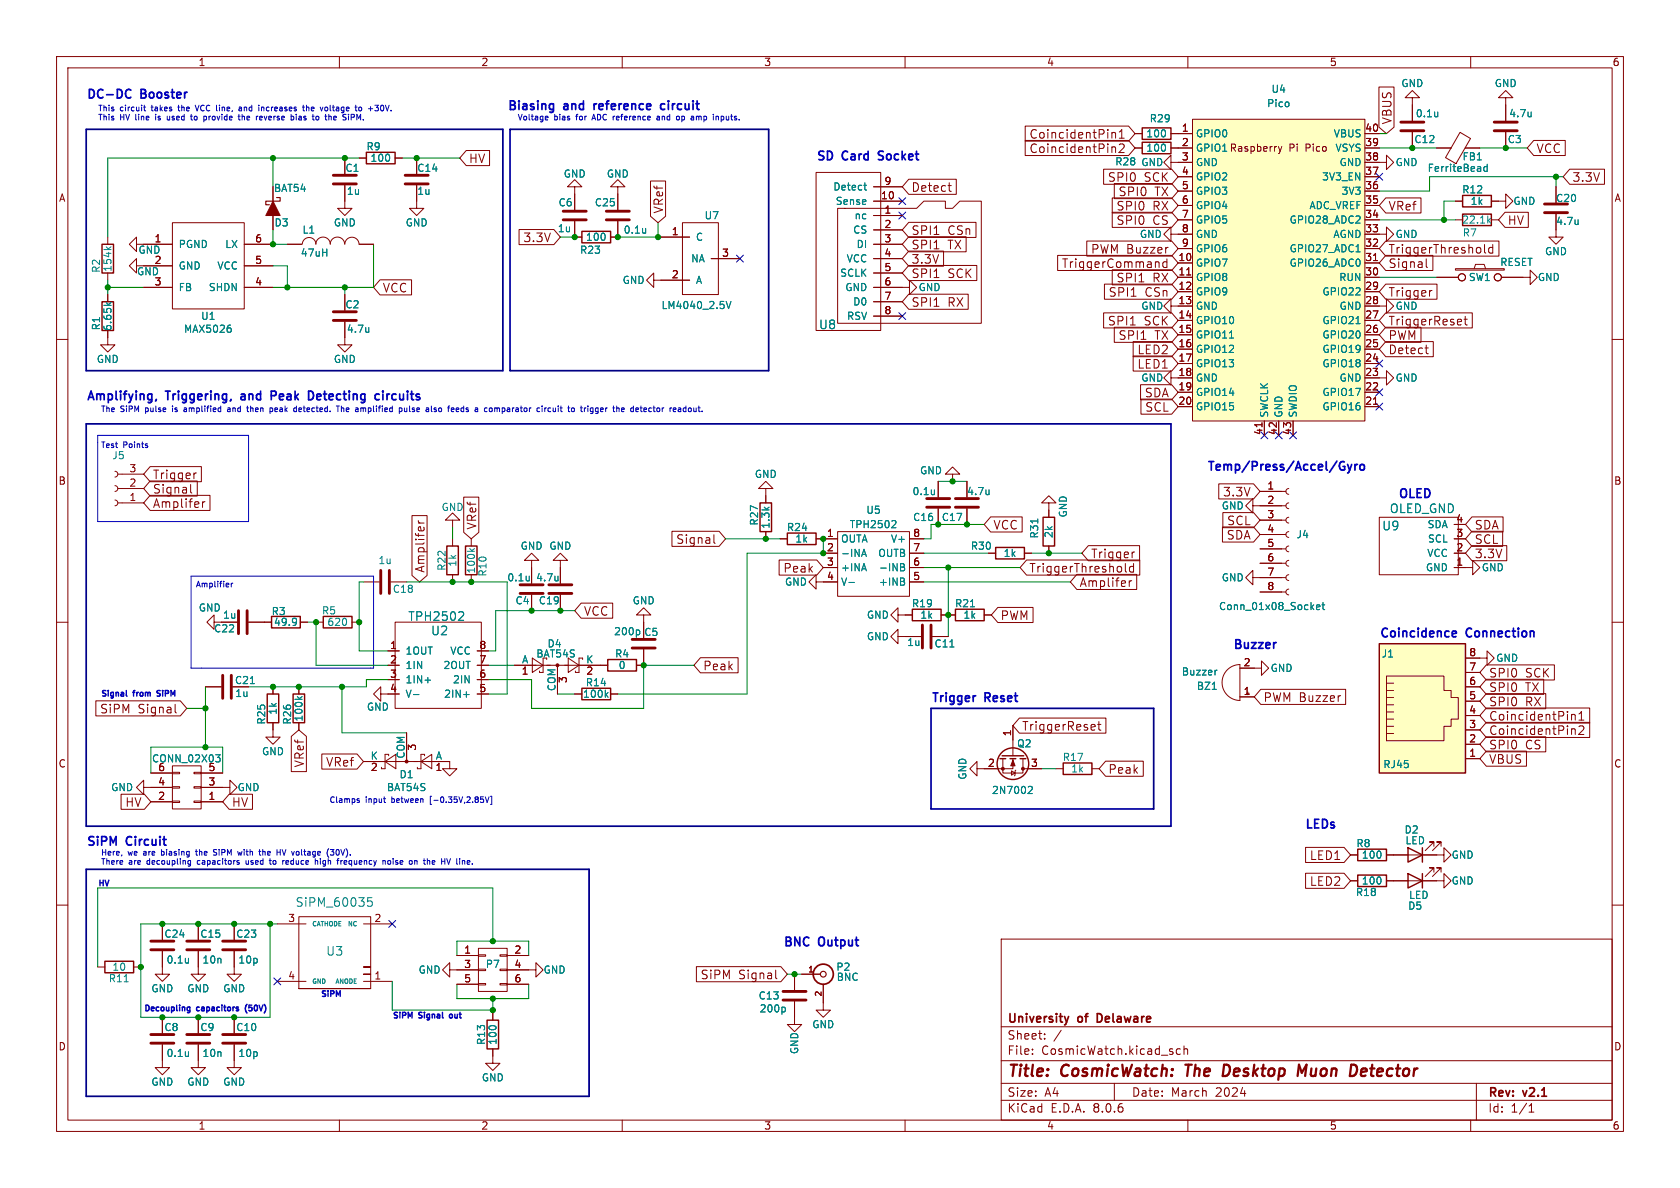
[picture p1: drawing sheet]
<svg xmlns="http://www.w3.org/2000/svg" width="297mm" height="210mm" viewBox="0 0 297 210" stroke-linecap="round" stroke-linejoin="round" font-family="sans-serif">
<defs><g id="words">
<g font-size="2.8" fill="#840000">
<text x="178" y="190.9">Title:</text>
<text x="187.7" y="190.9">CosmicWatch:</text>
<text x="210.5" y="190.9">The</text>
<text x="217.8" y="190.9">Desktop</text>
<text x="231.9" y="190.9">Muon</text>
<text x="241.9" y="190.9">Detector</text>
</g>
<g font-size="2.1" fill="#0000c2">
<text x="15.2" y="17.5">DC-DC</text>
<text x="25" y="17.5">Booster</text>
<text x="89.7" y="19.6">Biasing</text>
<text x="99.8" y="19.6">and</text>
<text x="105.7" y="19.6">reference</text>
<text x="118.1" y="19.6">circuit</text>
<text x="144.3" y="28.5">SD</text>
<text x="149" y="28.5">Card</text>
<text x="156" y="28.5">Socket</text>
<text x="15.2" y="70.9">Amplifying,</text>
<text x="29.5" y="70.9">Triggering,</text>
<text x="43.3" y="70.9">and</text>
<text x="49.2" y="70.9">Peak</text>
<text x="56.4" y="70.9">Detecting</text>
<text x="68.9" y="70.9">circuits</text>
<text x="213.4" y="83.3">Temp/Press/Accel/Gyro</text>
<text x="247.1" y="88.1">OLED</text>
<text x="243.8" y="112.8">Coincidence</text>
<text x="259.3" y="112.8">Connection</text>
<text x="217.9" y="114.8">Buzzer</text>
<text x="164.6" y="124.2">Trigger</text>
<text x="174.2" y="124.2">Reset</text>
<text x="15.2" y="149.6">SiPM</text>
<text x="22.5" y="149.6">Circuit</text>
<text x="230.6" y="146.6">LEDs</text>
<text x="138.4" y="167.4">BNC</text>
<text x="144.8" y="167.4">Output</text>
</g>
<g font-size="2.1" fill="#840000">
<text x="246.2" y="22.1" transform="rotate(-90 246.2 22.1)">VBUS</text>
<text x="82.8" y="29">HV</text>
<text x="181.9" y="27.3">CoincidentPin2</text>
<text x="181.9" y="24.7">CoincidentPin1</text>
<text x="271.5" y="27.3">VCC</text>
<text x="161" y="34.1">Detect</text>
<text x="195.8" y="32.3">SPI0</text>
<text x="197.7" y="34.9">SPI0</text>
<text x="202.3" y="32.3">SCK</text>
<text x="204.1" y="34.9">TX</text>
<text x="277.9" y="32.3">3.3V</text>
<text x="117.4" y="37.8" transform="rotate(-90 117.4 37.8)">VRef</text>
<text x="161" y="41.7">SPI1</text>
<text x="167.5" y="41.7">CSn</text>
<text x="197.3" y="37.4">SPI0</text>
<text x="197.3" y="40">SPI0</text>
<text x="203.8" y="37.4">RX</text>
<text x="245.4" y="37.4">VRef</text>
<text x="266.4" y="40">HV</text>
<text x="92.4" y="43">3.3V</text>
<text x="161" y="46.8">3.3V</text>
<text x="161" y="44.3">SPI1</text>
<text x="167.5" y="44.3">TX</text>
<text x="187.7" y="47.6">TriggerCommand</text>
<text x="192.8" y="45">PWM Buzzer</text>
<text x="245.4" y="47.6">Signal</text>
<text x="245.4" y="45">TriggerThreshold</text>
<text x="67.6" y="51.9">VCC</text>
<text x="161" y="49.4">SPI1</text>
<text x="167.5" y="49.4">SCK</text>
<text x="195.9" y="52.7">SPI1</text>
<text x="197.3" y="50.1">SPI1</text>
<text x="202.4" y="52.7">CSn</text>
<text x="203.8" y="50.1">RX</text>
<text x="245.4" y="52.7">Trigger</text>
<text x="161" y="54.4">SPI1</text>
<text x="167.5" y="54.4">RX</text>
<text x="195.8" y="57.7">SPI1</text>
<text x="202.3" y="57.7">SCK</text>
<text x="245.4" y="57.7">TriggerReset</text>
<text x="197.7" y="60.3">SPI1</text>
<text x="201" y="62.8">LED2</text>
<text x="201" y="65.4">LED1</text>
<text x="204.1" y="60.3">TX</text>
<text x="245.4" y="60.3">PWM</text>
<text x="245.4" y="62.8">Detect</text>
<text x="202.3" y="70.4">SDA</text>
<text x="202.4" y="73">SCL</text>
<text x="26.9" y="84.9">Trigger</text>
<text x="26.9" y="87.5">Signal</text>
<text x="26.9" y="90">Amplifer</text>
<text x="216.1" y="88">3.3V</text>
<text x="84.4" y="93.7" transform="rotate(-90 84.4 93.7)">VRef</text>
<text x="175.5" y="93.8">VCC</text>
<text x="216.8" y="95.6">SDA</text>
<text x="216.9" y="93">SCL</text>
<text x="260.6" y="93.8">SDA</text>
<text x="75.3" y="101.3" transform="rotate(-90 75.3 101.3)">Amplifer</text>
<text x="119.5" y="96.3">Signal</text>
<text x="138.4" y="101.4">Peak</text>
<text x="181.9" y="101.4">TriggerThreshold</text>
<text x="192.8" y="98.9">Trigger</text>
<text x="260.6" y="98.9">3.3V</text>
<text x="260.6" y="96.3">SCL</text>
<text x="190.8" y="104">Amplifer</text>
<text x="103.1" y="109">VCC</text>
<text x="176.8" y="109.8">PWM</text>
<text x="124.2" y="118.7">Peak</text>
<text x="263.1" y="120">SPI0</text>
<text x="269.6" y="120">SCK</text>
<text x="223.3" y="124.3">PWM Buzzer</text>
<text x="263.1" y="122.5">SPI0</text>
<text x="263.1" y="125.1">SPI0</text>
<text x="269.6" y="122.5">TX</text>
<text x="269.6" y="125.1">RX</text>
<text x="17.6" y="126.3">SiPM</text>
<text x="24.4" y="126.3">Signal</text>
<text x="180.6" y="129.4">TriggerReset</text>
<text x="263.1" y="130.1">CoincidentPin2</text>
<text x="263.1" y="127.6">CoincidentPin1</text>
<text x="53.9" y="135.7" transform="rotate(-90 53.9 135.7)">VRef</text>
<text x="57.6" y="135.7">VRef</text>
<text x="195.8" y="137">Peak</text>
<text x="263.1" y="135.2">VBUS</text>
<text x="263.1" y="132.7">SPI0</text>
<text x="269.6" y="132.7">CS</text>
<text x="22.1" y="142.8">HV</text>
<text x="40.9" y="142.8">HV</text>
<text x="231.5" y="152.2">LED1</text>
<text x="231.5" y="156.8">LED2</text>
<text x="123.8" y="173.3">SiPM</text>
<text x="130.6" y="173.3">Signal</text>
<text x="178" y="184">Sheet:</text>
<text x="178" y="181.2">University</text>
<text x="190.7" y="181.2">of</text>
<text x="194.6" y="181.2">Delaware</text>
<text x="178" y="186.7">File:</text>
<text x="184.1" y="186.7">CosmicWatch.kicad_sch</text>
<text x="178" y="196.9">KiCad</text>
<text x="178" y="194.1">Size:</text>
<text x="184.7" y="194.1">A4</text>
<text x="185.7" y="196.9">E.D.A.</text>
<text x="193.3" y="196.9">8.0.6</text>
<text x="200" y="194.1">Date:</text>
<text x="207" y="194.1">March</text>
<text x="215" y="194.1">2024</text>
<text x="263" y="194.3">Rev:</text>
<text x="263" y="196.9">Id:</text>
<text x="267.1" y="196.9">1/1</text>
<text x="269.4" y="194.3">v2.1</text>
</g>
<g font-size="2.1" fill="#008484">
<text x="203.8" y="40">CS</text>
<text x="144.7" y="58.4">U8</text>
<text x="244.3" y="94">U9</text>
<text x="245.6" y="90.9">OLED_GND</text>
<text x="72.1" y="110">TPH2502</text>
<text x="76.1" y="112.5">U2</text>
<text x="52.2" y="160.5">SiPM_60035</text>
<text x="57.6" y="169.1">U3</text>
</g>
<g font-size="1.8" fill="#840000">
<text x="35" y="11.9">1</text>
<text x="85" y="11.9">2</text>
<text x="135" y="11.9">3</text>
<text x="185" y="11.9">4</text>
<text x="235" y="11.9">5</text>
<text x="285" y="11.9">6</text>
<text x="208.8" y="23.4">1</text>
<text x="241.3" y="23.4">40</text>
<text x="208.8" y="25.9">2</text>
<text x="208.8" y="28.4">3</text>
<text x="211.3" y="27">GPIO1 Raspberry</text>
<text x="227.9" y="27">Pi</text>
<text x="230.9" y="27">Pico</text>
<text x="241.3" y="28.4">38</text>
<text x="241.3" y="25.9">39</text>
<text x="10.3" y="35.9">A</text>
<text x="155.7" y="35.3">10</text>
<text x="156.3" y="32.8">9</text>
<text x="208.8" y="31">4</text>
<text x="208.8" y="33.5">5</text>
<text x="241.3" y="33.5">36</text>
<text x="241.3" y="31">37</text>
<text x="285.3" y="35.9">A</text>
<text x="118.7" y="41.7">1</text>
<text x="156.3" y="37.8">1</text>
<text x="156.3" y="40.4">2</text>
<text x="208.8" y="36.1">6</text>
<text x="208.8" y="38.6">7</text>
<text x="208.8" y="41.1">8</text>
<text x="241.3" y="41.1">33</text>
<text x="241.3" y="38.6">34</text>
<text x="241.3" y="36.1">35</text>
<text x="45" y="46.7">5</text>
<text x="45" y="42.9">6</text>
<text x="127.6" y="45.5">3</text>
<text x="156.3" y="42.9">3</text>
<text x="156.3" y="45.5">4</text>
<text x="208.2" y="46.2">10</text>
<text x="208.8" y="43.7">9</text>
<text x="241.3" y="46.2">31</text>
<text x="241.3" y="43.7">32</text>
<text x="27.2" y="50.5">3</text>
<text x="45" y="50.5">4</text>
<text x="118.7" y="49.3">2</text>
<text x="156.3" y="48">5</text>
<text x="156.3" y="50.5">6</text>
<text x="156.3" y="53.1">7</text>
<text x="208.2" y="48.8">11</text>
<text x="208.2" y="51.3">12</text>
<text x="208.2" y="53.8">13</text>
<text x="241.3" y="53.8">28</text>
<text x="241.3" y="51.3">29</text>
<text x="241.3" y="48.8">30</text>
<text x="156.3" y="55.6">8</text>
<text x="208.2" y="56.4">14</text>
<text x="208.2" y="58.9">15</text>
<text x="241.3" y="58.9">26</text>
<text x="241.3" y="56.4">27</text>
<text x="208.2" y="61.5">16</text>
<text x="208.2" y="64">17</text>
<text x="241.3" y="64">24</text>
<text x="241.3" y="61.5">25</text>
<text x="208.2" y="66.5">18</text>
<text x="208.2" y="69.1">19</text>
<text x="208.2" y="71.6">20</text>
<text x="241.3" y="71.6">21</text>
<text x="241.3" y="69.1">22</text>
<text x="241.3" y="66.5">23</text>
<text x="223.3" y="77" transform="rotate(-90 223.3 77)">41</text>
<text x="225.8" y="77" transform="rotate(-90 225.8 77)">42</text>
<text x="228.3" y="77" transform="rotate(-90 228.3 77)">43</text>
<text x="22.8" y="83.6">3</text>
<text x="10.3" y="85.9">B</text>
<text x="22.8" y="88.6">1</text>
<text x="22.8" y="86.1">2</text>
<text x="224" y="86.6">1</text>
<text x="224" y="89.2">2</text>
<text x="285.3" y="85.9">B</text>
<text x="146.1" y="95">1</text>
<text x="161.3" y="95">8</text>
<text x="224" y="91.7">3</text>
<text x="224" y="94.2">4</text>
<text x="257.4" y="95">3</text>
<text x="257.4" y="92.5">4</text>
<text x="146.1" y="97.5">2</text>
<text x="146.1" y="100.1">3</text>
<text x="161.3" y="100.1">6</text>
<text x="161.3" y="97.5">7</text>
<text x="224" y="96.8">5</text>
<text x="224" y="99.3">6</text>
<text x="224" y="101.9">7</text>
<text x="257.4" y="100.1">1</text>
<text x="257.4" y="97.5">2</text>
<text x="146.1" y="102.6">4</text>
<text x="161.3" y="102.6">5</text>
<text x="224" y="104.4">8</text>
<text x="68.9" y="114.8">1</text>
<text x="68.9" y="117.3">2</text>
<text x="68.9" y="119.9">3</text>
<text x="84.7" y="119.9">6</text>
<text x="84.7" y="117.3">7</text>
<text x="84.7" y="114.8">8</text>
<text x="92.1" y="119.6">1</text>
<text x="219.8" y="117.9">2</text>
<text x="259.6" y="118.6">7</text>
<text x="259.6" y="116.1">8</text>
<text x="41.4" y="121.1">C21</text>
<text x="68.9" y="122.4">4</text>
<text x="84.7" y="122.4">5</text>
<text x="100.5" y="120.8" transform="rotate(-90 100.5 120.8)">3</text>
<text x="219.8" y="122.9">1</text>
<text x="259.6" y="123.7">5</text>
<text x="259.6" y="121.2">6</text>
<text x="178.8" y="130.2" transform="rotate(-90 178.8 130.2)">1</text>
<text x="259.6" y="131.3">2</text>
<text x="259.6" y="128.8">3</text>
<text x="259.6" y="126.2">4</text>
<text x="10.3" y="135.9">C</text>
<text x="27.9" y="136.4">6</text>
<text x="36.8" y="136.4">5</text>
<text x="65.5" y="136.6">2</text>
<text x="73.9" y="132.8" transform="rotate(-90 73.9 132.8)">3</text>
<text x="76.9" y="136.6">1</text>
<text x="174.6" y="135.6">2</text>
<text x="182.2" y="135.6">3</text>
<text x="259.6" y="133.9">1</text>
<text x="285.3" y="135.9">C</text>
<text x="27.9" y="141.5">2</text>
<text x="27.9" y="138.9">4</text>
<text x="36.8" y="141.5">1</text>
<text x="36.8" y="138.9">3</text>
<text x="50.9" y="163.1">3</text>
<text x="66.1" y="163.1">2</text>
<text x="50.9" y="173.2">4</text>
<text x="66.1" y="173.2">1</text>
<text x="82" y="168.7">1</text>
<text x="82" y="171.2">3</text>
<text x="82" y="173.7">5</text>
<text x="90.9" y="168.7">2</text>
<text x="90.9" y="171.2">4</text>
<text x="90.9" y="173.7">6</text>
<text x="10.3" y="185.9">D</text>
<text x="285.3" y="185.9">D</text>
<text x="35" y="199.9">1</text>
<text x="85" y="199.9">2</text>
<text x="135" y="199.9">3</text>
<text x="185" y="199.9">4</text>
<text x="235" y="199.9">5</text>
<text x="285" y="199.9">6</text>
</g>
<g font-size="1.8" fill="#008484">
<text x="224.7" y="16.6">U4</text>
<text x="247.6" y="15.6">GND</text>
<text x="264.2" y="15.6">GND</text>
<text x="203.2" y="21.8">R29</text>
<text x="223.9" y="19.2">Pico</text>
<text x="250.2" y="20.9">0.1u</text>
<text x="266.7" y="20.9">4.7u</text>
<text x="64.7" y="26.8">R9</text>
<text x="65.4" y="28.8">100</text>
<text x="197.1" y="29.4">R28</text>
<text x="201.7" y="29.6">GND</text>
<text x="202.6" y="27">100</text>
<text x="202.6" y="24.5">100</text>
<text x="211.3" y="24.5">GPIO0</text>
<text x="211.3" y="29.6">GND</text>
<text x="211.3" y="27">GPIO1</text>
<text x="235.7" y="24.5">VBUS</text>
<text x="236" y="27">VSYS</text>
<text x="236.7" y="29.6">GND</text>
<text x="246.6" y="29.6">GND</text>
<text x="249.9" y="25.5">C12</text>
<text x="258.5" y="28.5">FB1</text>
<text x="266.5" y="25.5">C3</text>
<text x="48.3" y="34.1">BAT54</text>
<text x="61" y="30.6">C1</text>
<text x="61.2" y="34.6">1u</text>
<text x="73.7" y="34.6">1u</text>
<text x="73.7" y="30.6">C14</text>
<text x="99.6" y="31.6">GND</text>
<text x="107.2" y="31.6">GND</text>
<text x="147.2" y="33.9">Detect</text>
<text x="211.3" y="32.1">GPIO2</text>
<text x="211.3" y="34.6">GPIO3</text>
<text x="233.6" y="32.1">3V3_EN</text>
<text x="237.1" y="34.6">3V3</text>
<text x="252.3" y="30.6">FerriteBead</text>
<text x="258.4" y="34.4">R12</text>
<text x="275" y="35.9">C20</text>
<text x="48.4" y="40.2">D3</text>
<text x="53.4" y="41.5">L1</text>
<text x="58.9" y="40.2">GND</text>
<text x="71.6" y="40.2">GND</text>
<text x="98.5" y="41.2">1u</text>
<text x="98.7" y="36.7">C6</text>
<text x="105.1" y="36.7">C25</text>
<text x="110.2" y="41.5">0.1u</text>
<text x="124.5" y="39">U7</text>
<text x="147.6" y="36.4">Sense</text>
<text x="150.7" y="41.5">CS</text>
<text x="151" y="39">nc</text>
<text x="211.3" y="37.2">GPIO4</text>
<text x="211.3" y="39.7">GPIO5</text>
<text x="227.9" y="39.7">GPIO28_ADC2</text>
<text x="231.4" y="37.2">ADC_VREF</text>
<text x="258.4" y="39.7">22.1k</text>
<text x="259.9" y="36.4">1k</text>
<text x="267.5" y="36.4">GND</text>
<text x="275" y="40">4.7u</text>
<text x="24.4" y="45.1">GND</text>
<text x="27.2" y="42.9">1</text>
<text x="27.2" y="46.7">2</text>
<text x="31.5" y="44">PGND</text>
<text x="31.5" y="47.9">GND</text>
<text x="38.3" y="47.9">VCC</text>
<text x="39.7" y="44">LX</text>
<text x="53.1" y="45.6">47uH</text>
<text x="102.4" y="45.1">R23</text>
<text x="103.5" y="42.8">100</text>
<text x="122.1" y="46.6">NA</text>
<text x="122.9" y="42.8">C</text>
<text x="149.6" y="46.6">VCC</text>
<text x="151.3" y="44">DI</text>
<text x="201.4" y="42.3">GND</text>
<text x="211.3" y="47.3">GPIO7</text>
<text x="211.3" y="42.3">GND</text>
<text x="211.3" y="44.8">GPIO6</text>
<text x="227.9" y="47.3">GPIO26_ADC0</text>
<text x="227.9" y="44.8">GPIO27_ADC1</text>
<text x="235.6" y="42.3">AGND</text>
<text x="246.6" y="42.3">GND</text>
<text x="258.5" y="42">R7</text>
<text x="265.1" y="47.2">RESET</text>
<text x="273" y="45.3">GND</text>
<text x="17.9" y="48.3" transform="rotate(-90 17.9 48.3)">R2</text>
<text x="19.9" y="48.2" transform="rotate(-90 19.9 48.2)">154k</text>
<text x="24.1" y="48.9">GND</text>
<text x="31.5" y="51.7">FB</text>
<text x="36.8" y="51.7">SHDN</text>
<text x="110" y="50.4">GND</text>
<text x="122.9" y="50.4">A</text>
<text x="148.4" y="49.1">SCLK</text>
<text x="149.3" y="51.7">GND</text>
<text x="162.3" y="51.7">GND</text>
<text x="211.3" y="49.9">GPIO8</text>
<text x="211.3" y="52.4">GPIO9</text>
<text x="233.7" y="52.4">GPIO22</text>
<text x="236.7" y="49.9">RUN</text>
<text x="259.6" y="49.9">SW1</text>
<text x="271.8" y="49.9">GND</text>
<text x="17.9" y="58.5" transform="rotate(-90 17.9 58.5)">R1</text>
<text x="19.9" y="58.6" transform="rotate(-90 19.9 58.6)">6.65k</text>
<text x="32.4" y="59">MAX5026</text>
<text x="35.5" y="56.7">U1</text>
<text x="61" y="54.7">C2</text>
<text x="61.2" y="59">4.7u</text>
<text x="116.8" y="54.8">LM4040_2.5V</text>
<text x="149.6" y="56.7">RSV</text>
<text x="150.7" y="54.2">D0</text>
<text x="201.7" y="55">GND</text>
<text x="211.3" y="55">GND</text>
<text x="211.3" y="57.5">GPIO10</text>
<text x="233.7" y="57.5">GPIO21</text>
<text x="236.7" y="55">GND</text>
<text x="246.6" y="55">GND</text>
<text x="17" y="64.4">GND</text>
<text x="58.9" y="64.4">GND</text>
<text x="211.3" y="60">GPIO11</text>
<text x="211.3" y="62.6">GPIO12</text>
<text x="211.3" y="65.1">GPIO13</text>
<text x="233.7" y="65.1">GPIO18</text>
<text x="233.7" y="62.6">GPIO19</text>
<text x="233.7" y="60">GPIO20</text>
<text x="201.7" y="67.7">GND</text>
<text x="211.3" y="67.7">GND</text>
<text x="211.3" y="70.2">GPIO14</text>
<text x="233.7" y="70.2">GPIO17</text>
<text x="236.7" y="67.7">GND</text>
<text x="246.6" y="67.7">GND</text>
<text x="211.3" y="72.7">GPIO15</text>
<text x="224.4" y="73.9" transform="rotate(-90 224.4 73.9)">SWCLK</text>
<text x="226.9" y="73.9" transform="rotate(-90 226.9 73.9)">GND</text>
<text x="229.5" y="73.9" transform="rotate(-90 229.5 73.9)">SWDIO</text>
<text x="233.7" y="72.7">GPIO16</text>
<text x="19.8" y="81.4">J5</text>
<text x="133.3" y="84.7">GND</text>
<text x="161.2" y="87.7">0.1u</text>
<text x="162.6" y="84">GND</text>
<text x="170.9" y="87.7">4.7u</text>
<text x="78" y="90.5">GND</text>
<text x="134.2" y="93" transform="rotate(-90 134.2 93)">R27</text>
<text x="136.2" y="93.6" transform="rotate(-90 136.2 93.6)">1.3k</text>
<text x="139" y="94.1">R24</text>
<text x="150.1" y="93.6">TPH2502</text>
<text x="153.1" y="91">U5</text>
<text x="161.3" y="92.3">C16</text>
<text x="166.4" y="92.3">C17</text>
<text x="183.7" y="95.3" transform="rotate(-90 183.7 95.3)">R31</text>
<text x="186.3" y="95.2" transform="rotate(-90 186.3 95.2)">2k</text>
<text x="188.8" y="91.6" transform="rotate(-90 188.8 91.6)">GND</text>
<text x="215.9" y="90.3">GND</text>
<text x="229.1" y="95.4">J4</text>
<text x="252.3" y="93.6">SDA</text>
<text x="66.8" y="99.9">1u</text>
<text x="79" y="101" transform="rotate(-90 79 101)">R22</text>
<text x="80.9" y="100.3" transform="rotate(-90 80.9 100.3)">1k</text>
<text x="84.2" y="101.5" transform="rotate(-90 84.2 101.5)">100k</text>
<text x="91.9" y="97.4">GND GND</text>
<text x="140.5" y="96.1">1k</text>
<text x="148.6" y="96.1">OUTA</text>
<text x="148.6" y="98.7">-INA</text>
<text x="148.6" y="101.2">+INA</text>
<text x="155.2" y="98.7">OUTB</text>
<text x="155.3" y="101.2">-INB</text>
<text x="157.4" y="96.1">V+</text>
<text x="171.5" y="97.4">R30</text>
<text x="177.3" y="98.7">1k</text>
<text x="252" y="101.2">GND</text>
<text x="252.2" y="98.7">VCC</text>
<text x="252.3" y="96.1">SCL</text>
<text x="261.9" y="101.2">GND</text>
<text x="69.4" y="105">C18</text>
<text x="86.2" y="102" transform="rotate(-90 86.2 102)">R10</text>
<text x="89.6" y="103">0.1u</text>
<text x="91" y="107">C4</text>
<text x="94.7" y="103">4.7u</text>
<text x="95.2" y="107">C19</text>
<text x="111.8" y="107">GND</text>
<text x="138.7" y="103.7">GND</text>
<text x="148.6" y="103.7">V-</text>
<text x="155.3" y="103.7">+INB</text>
<text x="161.1" y="107.5">R19</text>
<text x="168.7" y="107.5">R21</text>
<text x="215.9" y="103">GND</text>
<text x="35" y="108.3">GND</text>
<text x="37.8" y="112">C22</text>
<text x="39.3" y="109.6">1u</text>
<text x="47.9" y="108.9">R3</text>
<text x="48.3" y="110.8">49.9</text>
<text x="56.8" y="108.8">R5</text>
<text x="57.8" y="110.8">620</text>
<text x="108.5" y="112.5">200p</text>
<text x="113.8" y="112.6">C5</text>
<text x="153.2" y="113.4">GND</text>
<text x="153.2" y="109.6">GND</text>
<text x="162.6" y="109.6">1k</text>
<text x="170.2" y="109.6">1k</text>
<text x="215.4" y="108.1">Conn_01x08_Socket</text>
<text x="71.6" y="115.9">1OUT</text>
<text x="71.6" y="118.5">1IN</text>
<text x="78.3" y="118.5">2OUT</text>
<text x="79.5" y="115.9">VCC</text>
<text x="92.2" y="117.3">A</text>
<text x="94.7" y="116.4">BAT54S</text>
<text x="96.7" y="114.7">D4</text>
<text x="103.5" y="117.3">K</text>
<text x="103.6" y="119.6">2</text>
<text x="108.6" y="116.4">R4</text>
<text x="109.3" y="118.5">0</text>
<text x="160.3" y="114.4">1u</text>
<text x="165.1" y="114.7">C11</text>
<text x="208.8" y="119.6">Buzzer</text>
<text x="224.5" y="119">GND</text>
<text x="244.2" y="116.4">J1</text>
<text x="264.4" y="117.2">GND</text>
<text x="41.5" y="123.4">1u</text>
<text x="64.8" y="125.8">GND</text>
<text x="71.6" y="121">1IN+</text>
<text x="71.6" y="123.5">V-</text>
<text x="78.4" y="123.5">2IN+</text>
<text x="80" y="121">2IN</text>
<text x="98.3" y="122.3" transform="rotate(-90 98.3 122.3)">COM</text>
<text x="103" y="123.5">100k</text>
<text x="103.5" y="121.5">R14</text>
<text x="211.5" y="122.1">BZ1</text>
<text x="47.1" y="128.2" transform="rotate(-90 47.1 128.2)">R25</text>
<text x="49.1" y="126.4" transform="rotate(-90 49.1 126.4)">1k</text>
<text x="51.7" y="128.2" transform="rotate(-90 51.7 128.2)">R26</text>
<text x="53.7" y="127.7" transform="rotate(-90 53.7 127.7)">100k</text>
<text x="26.8" y="135">CONN_02X03</text>
<text x="46.2" y="133.7">GND</text>
<text x="65.4" y="134.4">K</text>
<text x="70.5" y="137.8">D1</text>
<text x="71.6" y="134.2" transform="rotate(-90 71.6 134.2)">COM</text>
<text x="77" y="134.4">A</text>
<text x="171" y="137.9" transform="rotate(-90 171 137.9)">GND</text>
<text x="179.7" y="132.3">Q2</text>
<text x="187.8" y="134.7">R17</text>
<text x="189.3" y="136.8">1k</text>
<text x="244.5" y="136">RJ45</text>
<text x="19.6" y="140.1">GND</text>
<text x="41.9" y="140.1">GND</text>
<text x="68.3" y="140.1">BAT54S</text>
<text x="175.3" y="140.6">2N7002</text>
<text x="239.7" y="150">R8</text>
<text x="248.2" y="147.5">D2</text>
<text x="248.4" y="149.5">LED</text>
<text x="240.7" y="152">100</text>
<text x="256.5" y="152">GND</text>
<text x="239.6" y="158.6">R18</text>
<text x="240.7" y="156.6">100</text>
<text x="248.8" y="161">D5</text>
<text x="249" y="159.1">LED</text>
<text x="256.5" y="156.6">GND</text>
<text x="29" y="166">C24</text>
<text x="35.3" y="166">C15</text>
<text x="41.7" y="166">C23</text>
<text x="19.1" y="173.8">R11</text>
<text x="19.8" y="171.8">10</text>
<text x="29.3" y="170.5">0.1u</text>
<text x="35.7" y="170.5">10n</text>
<text x="42" y="170.5">10p</text>
<text x="73.9" y="172.3">GND</text>
<text x="85.8" y="171.3">P7</text>
<text x="96" y="172.3">GND</text>
<text x="147.8" y="171.8">P2</text>
<text x="147.8" y="173.6">BNC</text>
<text x="26.7" y="175.6">GND</text>
<text x="33" y="175.6">GND</text>
<text x="39.4" y="175.6">GND</text>
<text x="134" y="176.9">C13</text>
<text x="134.2" y="179.2">200p</text>
<text x="29" y="182.5">C8</text>
<text x="35.3" y="182.5">C9</text>
<text x="41.7" y="182.5">C10</text>
<text x="86" y="184.8" transform="rotate(-90 86 184.8)">R13</text>
<text x="88" y="184.8" transform="rotate(-90 88 184.8)">100</text>
<text x="143.5" y="182">GND</text>
<text x="29.3" y="187">0.1u</text>
<text x="35.7" y="187">10n</text>
<text x="42" y="187">10p</text>
<text x="85.1" y="191.4">GND</text>
<text x="141.3" y="186.4" transform="rotate(-90 141.3 186.4)">GND</text>
<text x="26.7" y="192.1">GND</text>
<text x="33" y="192.1">GND</text>
<text x="39.4" y="192.1">GND</text>
</g>
<g font-size="1.4" fill="#0000c2">
<text x="17.3" y="19.7">This</text>
<text x="17.3" y="21.3">This</text>
<text x="21.2" y="19.7">circuit</text>
<text x="21.2" y="21.3">HV</text>
<text x="24.2" y="21.3">line</text>
<text x="27" y="19.7">takes</text>
<text x="27.9" y="21.3">is</text>
<text x="30.3" y="21.3">used</text>
<text x="32" y="19.7">the</text>
<text x="34.7" y="21.3">to</text>
<text x="35.3" y="19.7">VCC line,</text>
<text x="37.2" y="21.3">provide</text>
<text x="43.5" y="19.7">and</text>
<text x="43.7" y="21.3">the</text>
<text x="47" y="21.3">reverse</text>
<text x="47.2" y="19.7">increases</text>
<text x="53.4" y="21.3">bias</text>
<text x="55.3" y="19.7">the</text>
<text x="57.6" y="21.3">to</text>
<text x="58.7" y="19.7">voltage</text>
<text x="60.1" y="21.3">the</text>
<text x="63.4" y="21.3">SiPM.</text>
<text x="65.1" y="19.7">to</text>
<text x="67.6" y="19.7">+30V.</text>
<text x="91.4" y="21.3">Voltage</text>
<text x="98" y="21.3">bias</text>
<text x="102.1" y="21.3">for</text>
<text x="105.2" y="21.3">ADC reference</text>
<text x="117.1" y="21.3">and</text>
<text x="120.8" y="21.3">op</text>
<text x="123.7" y="21.3">amp</text>
<text x="127.8" y="21.3">inputs.</text>
<text x="17.8" y="72.9">The</text>
<text x="21.3" y="72.9">SiPM</text>
<text x="25.9" y="72.9">pulse</text>
<text x="30.9" y="72.9">is</text>
<text x="33.2" y="72.9">amplified</text>
<text x="41.2" y="72.9">and</text>
<text x="44.9" y="72.9">then</text>
<text x="49.2" y="72.9">peak</text>
<text x="53.7" y="72.9">detected.</text>
<text x="61.6" y="72.9">The</text>
<text x="65.1" y="72.9">amplified</text>
<text x="73.1" y="72.9">pulse</text>
<text x="78.1" y="72.9">also</text>
<text x="82.3" y="72.9">feeds</text>
<text x="87.3" y="72.9">a</text>
<text x="89.2" y="72.9">comparator</text>
<text x="98.8" y="72.9">circuit</text>
<text x="104.5" y="72.9">to</text>
<text x="107" y="72.9">trigger</text>
<text x="113" y="72.9">the</text>
<text x="116.4" y="72.9">detector</text>
<text x="123.5" y="72.9">readout.</text>
<text x="17.8" y="79.3">Test</text>
<text x="21.8" y="79.3">Points</text>
<text x="34.5" y="103.9">Amplifier</text>
<text x="17.8" y="123.2">Signal</text>
<text x="23.8" y="123.2">from</text>
<text x="28.5" y="123.2">SiPM</text>
<text x="58.2" y="142">Clamps</text>
<text x="64.7" y="142">input</text>
<text x="69.4" y="142">between</text>
<text x="76.5" y="142">[-0.35V,2.85V]</text>
<text x="17.8" y="151.3">Here,</text>
<text x="17.8" y="152.9">There</text>
<text x="22.7" y="151.3">we</text>
<text x="22.8" y="152.9">are</text>
<text x="25.6" y="151.3">are</text>
<text x="26.2" y="152.9">decoupling</text>
<text x="29" y="151.3">biasing</text>
<text x="35.4" y="152.9">capacitors</text>
<text x="35.4" y="151.3">the</text>
<text x="38.7" y="151.3">SiPM</text>
<text x="43.3" y="151.3">with</text>
<text x="44.2" y="152.9">used</text>
<text x="47.3" y="151.3">the</text>
<text x="48.7" y="152.9">to</text>
<text x="50.7" y="151.3">HV</text>
<text x="51.2" y="152.9">reduce</text>
<text x="53.6" y="151.3">voltage</text>
<text x="57.2" y="152.9">high</text>
<text x="60.1" y="151.3">(30V).</text>
<text x="61.4" y="152.9">frequency</text>
<text x="69.7" y="152.9">noise</text>
<text x="74.6" y="152.9">on</text>
<text x="77.5" y="152.9">the</text>
<text x="80.8" y="152.9">HV</text>
<text x="17.3" y="156.7">HV</text>
<text x="25.4" y="178.8">Decoupling</text>
<text x="35" y="178.8">capacitors</text>
<text x="44.1" y="178.8">(50V)</text>
<text x="56.6" y="176.3">SiPM</text>
<text x="69.3" y="180.1">SiPM</text>
<text x="74.2" y="180.1">Signal</text>
<text x="80.2" y="180.1">out</text>
</g>
<g font-size="1.4" fill="#840000">
<text x="142.8" y="172">1</text>
<text x="145.3" y="176.3" transform="rotate(-90 145.3 176.3)">2</text>
</g>
<g font-size="1.1" fill="#008484">
<text x="55.1" y="163.9">CATHODE</text>
<text x="61.3" y="163.9">NC</text>
<text x="55.1" y="174.1">GND</text>
<text x="59.1" y="174.1">ANODE</text>
</g>
</g></defs>
<g fill="none" stroke="#840000" stroke-width=".18">
<path d="M10 10h277v190h-277zM12 12h273v186h-273zM60 10v2M110 10v2M160 10v2M210 10v2M260 10v2M61 32.8v4h1.2l-1.2 1.3-1.3-1.3h1.3M61 27.9v2.8M63.5 27.9h1.3M69.8 27.9h1.3M73.7 32.8v4h1.2l-1.2 1.3-1.3-1.3h1.3"/>
<path d="M73.7 27.9v2.8M120.6 39.4h6.4v12.7h-6.4zM10 60h2M50.8 43.2h2.5M53.4 43.2a1.21 1.21 0 0 1 1.2-1.2 1.21 1.21 0 0 1 1.3 1.2M55.8 43.2a1.27 1.27 0 0 1 1.3-1.3 1.27 1.27 0 0 1 1.3 1.3 1.3 1.3 0 0 1 1.3-1.3 1.3 1.3 0 0 1 1.3 1.3 1.26 1.26 0 0 1 1.2-1.3 1.26 1.26 0 0 1 1.3 1.3M61 56.9v4.1h1.2l-1.2 1.2-1.3-1.2h1.3M61 52.1v2.8M63.5 43.2h2.5M115.6 49.5v-1.2l-1.3 1.2 1.3 1.3v-1.3h6.3M116.8 41.9h5.1M125.7 45.7h5.1"/>
<path d="M243.8 54.1h1.3v-1.3l1.3 1.3-1.3 1.3v-1.3M285 60h2M243.8 66.8h1.3v-1.3l1.3 1.3-1.3 1.3v-1.3M20.3 83.3l.4 .2 .1 .3-.1 .4-.4 .1M20.3 85.9l.4 .1 .1 .4-.1 .3-.4 .2M20.3 88.4l.4 .1 .1 .4-.1 .4-.4 .1M20.8 83.8h4.6M20.8 86.4h4.6M20.8 88.9h4.6M80 91.9h1.3l-1.3-1.2-1.3 1.2h1.3v1.3M80 95.3v1.2M83.3 95.3v1.2"/>
<path d="M94 99.1h1.2l-1.2-1.3-1.3 1.3h1.3v4M99.1 99.1h1.2l-1.2-1.3-1.3 1.3h1.3v4M135.4 87.6v1.3M135.4 94v1.3M137.9 95.3h1.3M144.3 95.3h3.8M145.5 97.8h2.6M148.1 94h12.7v11.4h-12.7zM160.8 97.8h2.5M160.8 95.3h2.5M174.8 97.8h1.2M181.1 97.8h1.3"/>
<path d="M185.4 90.2v1.2M185.4 96.5v1.3M10 110h2M37.8 110v-1.3l-1.2 1.3 1.2 1.3v-1.3h4.1M43.9 110h4.1M53.1 110h1.3M55.9 110h1.2M62.2 110h1.3M64.3 102.9h2.8M68.6 115.1h2M68.6 117.6h2M69.1 102.9h2.8"/>
<path d="M69.8 110h15.3v15.2h-15.3zM80 101.6v1.3M83.3 101.6v1.3M84.4 115.1h2M84.4 117.6h2M90.9 117.6h16.5M94 105.2v2.8M94.1 116.3l1.9 1.3-1.9 1.3zM96 116.3v2.6h-.6v-.3M98.6 117.6v5.1M99.1 105.2v2.8M100.5 116.3l1.9 1.3-1.9 1.3z"/>
<path d="M103 116.6v-.3h-.6v2.6h-.7v-.3M113.8 108.7h1.3l-1.3-1.3-1.3 1.3h1.3v4.1M113.8 114.8v2.8h-1.3M144.3 102.9v-1.3l-1.3 1.3 1.3 1.2v-1.2h3.8M145.5 100.3h2.6M158.7 112.5v-1.2l-1.2 1.2 1.2 1.3v-1.3h4.1M158.7 108.7v-1.3l-1.2 1.3 1.2 1.3v-1.3h2.6M160.8 102.9h2.5M160.8 100.3h2.5M164.8 112.5h2.8M166.4 108.7h2.5M174 108.7h1.3"/>
<path d="M285 110h2M25.4 139.2v-1.3l-1.3 1.3 1.3 1.3v-1.3h5.1M26.7 136.7h3.8M30.5 135.4h5.1v7.6h-5.1zM30.5 136.5h1.2v.3h-1.2zM30.5 139.1h1.2v.2h-1.2zM34.3 136.5h1.3v.3h-1.3zM34.3 139.1h1.3v.2h-1.3zM35.6 139.2h5v-1.3l1.3 1.3-1.3 1.3v-1.3M35.6 136.7h3.8M36.3 121.4h2.8M48.3 127.8v2.5h1.2l-1.2 1.3-1.3-1.3h1.3"/>
<path d="M48.3 121.4v1.3M52.8 121.4v1.3M52.8 127.8v1.2M64.3 134.6h15.2v1.3h1.3l-1.3 1.3-1.3-1.3h1.3M67.3 122.7v-1.3l-1.3 1.3 1.3 1.3v-1.3h3.3M68.1 134.6l1.9-1.2v2.5zM68.6 120.1h2M68.7 133.6v-.2h-.6v2.5h-.7v-.3M71.9 129.5v5.1M74.4 134.6l1.9-1.2v2.5zM75.1 133.6v-.2h-.7v2.5h-.6v-.3M84.4 120.1h2"/>
<path d="M84.4 122.7h2M101.6 122.7h1.3M107.9 122.7h1.3M177.3 134.1v2.6h3.5v-2.6M178.8 136.3l.7 .4-.7 .3zM179.1 134.1v1.8h-6.4v1.3l-1.3-1.3 1.3-1.3v1.3M179.1 128.3v5.3M179.6 136.1l-.1 .2v.7l-.2 .2M180.8 135.9h3.3M186.7 135.9h1.3M193 135.9h1.3M10 160h2"/>
<path d="M26.7 141.7h3.8M30.5 141.6h1.2v.3h-1.2zM34.3 141.6h1.3v.3h-1.3zM35.6 141.7h3.8M285 160h2M17.3 170.9h1.2M23.6 170.9h1.3M28.7 168.1v4.1h1.3l-1.3 1.3-1.3-1.3h1.3M28.7 163.3v2.8M28.7 179.8v2.8M35.1 168.1v4.1h1.2l-1.2 1.3-1.3-1.3h1.3M35.1 163.3v2.8"/>
<path d="M35.1 179.8v2.8M41.4 168.1v4.1h1.3l-1.3 1.3-1.3-1.3h1.3M41.4 163.3v2.8M41.4 179.8v2.8M49 173.5h5.1M49 163.3h5.1M52.8 162.1h12.7v12.7h-12.7zM52.8 174.8h12.7zM64.3 170.9h1.2zM64.3 172.2h1.2zM64.3 173.5h5M64.3 163.3h5"/>
<path d="M79.5 171.5v-1.3l-1.3 1.3 1.3 1.2v-1.2h5.1M80.8 168.9h3.8M80.8 174h3.8M84.6 173.9h1.3v.2h-1.3zM84.6 171.3h1.3v.3h-1.3zM84.6 168.8h1.3v.2h-1.3zM84.6 167.6h5.1v7.7h-5.1zM87.1 179.1v1.2M88.4 173.9h1.3v.2h-1.3zM88.4 171.3h1.3v.3h-1.3zM88.4 168.8h1.3v.2h-1.3zM89.7 171.5h5v-1.3l1.3 1.3-1.3 1.2v-1.2"/>
<path d="M89.7 168.9h3.8M89.7 174h3.8M140.5 177v4.1h1.2l-1.2 1.3-1.3-1.3h1.3M140.5 172.2v2.8M141.7 172.2h3.3M145.5 174v4.6h1.3l-1.3 1.2-1.2-1.2h1.2M177 166h108v32h-108zM28.7 184.7v4h1.3l-1.3 1.3-1.3-1.3h1.3M35.1 184.7v4h1.2l-1.2 1.3-1.3-1.3h1.3M41.4 184.7v4h1.3l-1.3 1.3-1.3-1.3h1.3M60 198v2M87.1 185.4v2.6h1.3l-1.3 1.2-1.2-1.2h1.2"/>
<path d="M110 198v2M160 198v2M177 194.5h108M177 191.5h108M177 187.5h108M177 181.5h108M182.5 186.3v.1M182.5 185.5v.1M184.7 183.6v.1M184.7 182.8v.1M187.6 182.1l-1.3 2M197 191.5v3"/>
<path d="M208.7 185.5l-.5-.1-.2 .3v.4l.1 .2h.6M209.3 185.5l.2-.1 .4 .1 .1 .9M209.3 184.9v1.5M210 198v2M260 198v2M261 191.5v6.5M270.3 196.6h.9M270.3 195.5l.4-.4v1.5"/>
</g>
<path d="M209.6 188.2h1.1M210.1 188.2l-.2 2M216.4 188.2l.8 .1M217.1 189.9l-.5 .3h-.4M229.6 188.2l.5 1.4 .9-1.4-.3 2M241.4 188.9l-.6 .1-.2 .9 .2 .3h.4M241.6 189.4l-1 .1" fill="none" stroke="#840000" stroke-width=".4"/>
<g fill="none" stroke="#840000" stroke-width=".3">
<path d="M188.9 179.7l-.3 1M194.3 179.2h-.3v1.5h.3"/>
<circle cx="145.5" cy="172.2" r="1.78"/>
</g>
<g fill="none" stroke="#840000" stroke-width=".51">
<path d="M58.9 32.5h4.1M58.9 31h4.1M71.6 32.5h4.1M71.6 31h4.1M58.9 56.6h4.1M58.9 55.1h4.1M39.4 119.4v4M40.9 119.4v4M42.2 108v4M43.7 108v4M67.3 100.8v4.1M68.8 100.8v4.1"/>
<path d="M91.9 103.4h4.1M91.9 104.9h4.1M97 103.4h4.1M97 104.9h4.1M111.8 114.6h4M111.8 113h4M163.1 110.5v4.1M164.6 110.5v4.1M26.7 167.9h4M26.7 166.4h4M33 167.9h4.1M33 166.4h4.1"/>
<path d="M39.4 167.9h4M39.4 166.4h4M138.4 175.3h4.1M138.4 176.8h4.1M26.7 184.4h4M26.7 182.9h4M33 184.4h4.1M33 182.9h4.1M39.4 184.4h4M39.4 182.9h4"/>
</g>
<g fill="none" stroke="#008484" stroke-width=".18">
<path d="M65.2 57.9v.8M65.2 58.6l-.1 .1M128.4 53.3l.4 1.3 .4-1.3M83 97l.5 .5M83.9 97l-.5 .3M152.3 98.4l.4-1.3 .5 1.3M152.4 98h.6M157.8 92l.5 .1 .1 .3-.8 .9h.8M159.2 99.6l.6 .2 .1 .2-.3 .2M183.5 91.7v.8M52.3 109.4h.1a1.07 1.07 0 0 1-.2 1M52.4 109.8l-.1 .2"/>
<path d="M81.7 108.1l.3 .3-.1 .4-.9 .9h1M93.6 101.8v.9M93.6 102.6h-.1M98.6 101.8v.9M98.6 102.6h.1M112.9 111.4l.2 .2v.4l-.2 .2M150.1 103h.9M159.2 100.2h.4M159.6 100.2l.3 .3v.3l-.7 .1M159.8 102.8l.1 .2-.1 .4M159.8 102.3v.4M167.9 114.4h.8"/>
<path d="M171.6 107.3h.7M38.1 133.4h.8l-.4 .5 .4 .1v.4l-.2 .3h-.4M44.3 120.8h.7M52.6 123.1l.4 .5M53.4 123.1l-.5 .4M73.1 122.8h1M75.1 120.2h1M82 122.8h.9M107.1 122.8l.4 .5M107.5 122.4l-.5 .5M182 139l.4 .1 .1 .3-.8 .9h.8M65.7 158.7h-.7v.7l.2-.1h.5l.1 .3-.1 .5-.2 .1-.5-.1"/>
<path d="M22 173.6h.7M33.3 169.4v.9M33.3 170.1v.1M138.6 178l.2 .3v.3l-.2 .3M33.3 185.9v.9M33.3 186.6v.1"/>
</g>
<g fill="none" stroke="#840000" stroke-width=".25">
<path d="M64.8 26.9h5v2.1h-5zM79 96.5h2v5.1h-2zM82.3 96.5h2v5.1h-2zM134.4 88.9h2v5.1h-2zM139.2 94.2h5.1v2.1h-5.1zM176 96.8h5.1v2h-5.1zM184.4 91.4h2v5.1h-2zM48 109h5.1v2h-5.1zM57.1 109h5.1v2h-5.1zM107.4 116.6h5.1v2h-5.1zM161.3 107.7h5.1v2h-5.1zM168.9 107.7h5.1v2h-5.1z"/>
<path d="M47.2 122.7h2.1v5.1h-2.1zM51.8 122.7h2v5.1h-2zM102.9 121.7h5v2h-5zM176.8 134.1h1M177.2 133.6h3.8M178.6 134.1h1M180.3 134.1h1.1M188 134.9h5v2h-5zM18.5 169.9h5.1v2.1h-5.1zM86.1 180.3h2v5.1h-2z"/>
<circle cx="179.1" cy="135" r="2.79"/>
</g>
<g fill="#840000" stroke="#840000" stroke-width=".18">
<path d="M179.1 134.4l.4 1h-.8z"/>
<circle cx="71.9" cy="134.6" r=".25"/>
<circle cx="177.3" cy="135.9" r=".25"/>
<circle cx="180.8" cy="135.9" r=".25"/>
<circle cx="98.6" cy="117.6" r=".25"/>
</g>
<circle cx="145.5" cy="172.2" r=".51" fill="none" stroke="#840000" stroke-width=".2"/>
<path d="M210.8 21.1h30.5v53.3h-30.5z" fill="#ffffc2"/>
<g fill="none" stroke="#840000" stroke-width=".18">
<path d="M101.6 39.1v2.8h1.3M101.6 34.3v2.8M109.2 33h1.3l-1.3-1.2-1.3 1.2h1.3v4.1M109.2 39.1v2.8h-1.3M144.3 30.5h11.4v27.9h-11.4zM148.1 36.8h14l1.2-1.2h3.8v1.2h1.3l1.3-1.2h3.8v21.6h-25.4zM154.4 38.1h5.1M154.4 35.6h5.1M154.4 33h5.1M200.7 23.6h1.2M200.7 26.2h1.2M207 28.7v-1.3l-1.3 1.3 1.3 1.3v-1.3h3.8"/>
<path d="M207 23.6h3.8M207 26.2h3.8M208.3 38.9h2.5M208.3 36.3h2.5M208.3 33.8h2.5M208.3 31.2h2.5M210.8 21.1h30.5v53.3h-30.5zM226 25.9l.3 .8M226.3 26.7l-.3 .5M226.6 25.9l-.3 .8M241.3 28.7h3.8v-1.3l1.3 1.3-1.3 1.3v-1.3M241.3 23.6h2.5"/>
<path d="M241.3 26.2h2.5M241.3 38.9h2.5M241.3 36.3h2.5M241.3 33.8h2.5M241.3 31.2h2.5M154.4 50.8h6.4v-1.3l1.3 1.3-1.3 1.3v-1.3M154.4 40.6h5.1M154.4 43.2h5.1M154.4 45.7h5.1M154.4 48.3h5.1M154.4 53.3h5.1M154.4 55.9h5.1"/>
<path d="M207 54.1v-1.3l-1.3 1.3 1.3 1.3v-1.3h3.8M207 41.4v-1.3l-1.3 1.3 1.3 1.3v-1.3h3.8M208.3 46.5h2.5M208.3 49h2.5M208.3 51.6h2.5M208.3 56.6h2.5M208.3 59.2h2.5M208.3 43.9h2.5M209.8 48.6h.7M241.3 41.4h3.8v-1.3l1.3 1.3-1.3 1.3v-1.3M241.3 46.5h2.5M241.3 49h2.5"/>
<path d="M241.3 51.6h2.5M241.3 54.1h2.5M241.3 56.6h2.5M241.3 59.2h2.5M241.3 43.9h2.5M242.8 46.1h.7M207 66.8v-1.3l-1.3 1.3 1.3 1.3v-1.3h3.8M208.3 61.7h2.5M208.3 64.3h2.5M208.3 69.3h2.5M208.3 71.9h2.5M223.1 74.7v.7"/>
<path d="M223.5 74.4v2.6M226.1 74.4v2.6M228.6 74.4v2.6M241.3 61.7h2.5M241.3 64.3h2.5M241.3 66.8h2.5M241.3 69.3h2.5M241.3 71.9h2.5M242.8 71.5h.7M135.4 86.4h1.3l-1.3-1.3-1.3 1.3h1.3v1.2M165.9 85.1v2.8M165.9 89.9v2.8"/>
<path d="M168.4 83.8h1.3l-1.3-1.2-1.3 1.2h1.3v1.3M170.9 85.1v2.8M170.9 89.9v2.8M185.4 88.9h1.3l-1.3-1.3-1.3 1.3h1.3v1.3M261.6 116.3h1.3v-1.2l1.3 1.2-1.3 1.3v-1.3"/>
</g>
<path d="M152.7 32.8h.5M152.9 33.4l.3 .2M114.1 40.4v.8M114.1 41.1v.1M217.4 59.8h.7M239.7 57.2h.7M239.7 44.5h.7M165.2 86.6v.8M165.2 87.3l-.1 .1M174.8 86.6v.8M174.8 87.3v.1" fill="none" stroke="#008484" stroke-width=".18"/>
<path d="M99.6 37.3h4M99.6 38.9h4M107.2 37.3h4.1M107.2 38.9h4.1M163.8 88.1h4.1M163.8 89.7h4.1M168.9 88.1h4.1M168.9 89.7h4.1" fill="none" stroke="#840000" stroke-width=".51"/>
<path d="M201.9 25.1h5.1v2.1h-5.1zM201.9 22.6h5.1v2h-5.1zM102.9 40.9h5v2h-5z" fill="none" stroke="#840000" stroke-width=".25"/>
<path d="M243.8 113.8h15.3v22.9h-15.3z" fill="#ffffc2"/>
<g fill="none" stroke="#840000" stroke-width=".18">
<path d="M243.8 15.4h2.6v7.1l-1.3 1.1-1.3-1.1zM249.7 17.3h1.3l-1.3-1.3-1.3 1.3h1.3v4M266.2 17.3h1.3l-1.3-1.3-1.3 1.3h1.3v4M30.5 39.4h12.7v15.2h-12.7zM48.3 33v2.6M48.3 38.1v2.5M61 27.9v2.8M61 32.8v2.8M63.5 27.9h1.3M69.8 27.9h1.3M73.7 27.9v2.8M73.7 32.8v2.8"/>
<path d="M82.4 26.6h4.1v2.7h-4.1l-1.1-1.4zM101.6 33h1.3l-1.3-1.2-1.3 1.2h1.3v4.1M101.6 39.1v2.8h1.3M109.2 39.1v2.8h-1.3M109.2 34.3v2.8M115 32h2.7v6.2l-1.4 1.2-1.3-1.2zM154.4 35.6h5.1M154.4 38.1h5.1M154.4 33h5.1M160.7 31.7h8.4v2.7h-8.4l-1.2-1.4zM160.7 39.3h11.8v2.7h-11.8l-1.2-1.4zM167.6 32.8h.6"/>
<path d="M167.8 33.6l.4 .2M181.2 24.8h18.3l1.2 1.4-1.2 1.3h-18.3zM181.2 22.3h18.3l1.2 1.3-1.2 1.4h-18.3zM195.1 29.9h12l1.2 1.3-1.2 1.4h-12zM196.6 23.6l.2-.2 .3 .1 .1 .9M196.6 23.4v1M196.6 35h10.5l1.2 1.3-1.2 1.4h-10.5zM196.6 37.5h10.5l1.2 1.4-1.2 1.3h-10.5zM196.8 26h.2l.2 .2v.8M197 32.4h10.1l1.2 1.4-1.2 1.3h-10.1zM197.9 25.6l.6-.2 .2 .2v.3l-.9 1.1h.9M197.9 24.4h.8"/>
<path d="M197.9 23.3l.4-.4v1.5M200.7 26.2h1.2M200.7 23.6h1.2M207 26.2h3.8M207 23.6h3.8M208.3 38.9h2.5M208.3 28.7h2.5M208.3 36.3h2.5M208.3 33.8h2.5M208.3 31.2h2.5M241.3 38.9h2.5M241.3 26.2h2.5"/>
<path d="M241.3 23.6h2.5M241.3 28.7h2.5M241.3 36.3h2.5M241.3 33.8h2.5M241.3 31.2h2.5M245 35h6.2v2.7h-6.2l-1.2-1.4zM249.7 23.4v2.8M254 26.2h2.5M257.3 38.9h1.3M257.3 35.6h1.3M258.1 23.4l1.9 1.1-2.6 4.4-1.9-1zM259 26.2h2.6"/>
<path d="M263.7 35.6h2.5v-1.3l1.3 1.3-1.3 1.2v-1.2M263.7 38.9h1.2M266.1 37.5h4.1v2.7h-4.1l-1.2-1.3zM266.2 23.4v2.8M271.1 24.8h5.6v2.7h-5.6l-1.1-1.3zM275.1 37.8v4.1h1.3l-1.3 1.3-1.3-1.3h1.3M275.1 33v2.8M277.5 29.9h6.1v2.7h-6.1l-1.1-1.4zM19 58.4v2.6h1.3l-1.3 1.2-1.2-1.2h1.2M19 41.9v1.3M19 48.3v1.2M19 52.1v1.2"/>
<path d="M24.1 43.2v-1.3l-1.2 1.3 1.2 1.3v-1.3h6.4M24.1 47v-1.3l-1.2 1.3 1.2 1.3v-1.3h6.4M25.4 50.8h5.1M43.2 43.2h5.1M43.2 47h5.1M43.2 50.8h5.1M50.8 43.2h2.5M61 52.1v2.8M61 56.9v2.8M63.5 43.2h2.5M67.2 49.5h5.6v2.6h-5.6l-1.2-1.3zM91.8 40.6h6.1l1.2 1.3-1.2 1.3h-6.1z"/>
<path d="M116.8 41.9h5.1M116.8 49.5h5.1M125.7 45.7h5.1M154.4 43.2h5.1M154.4 50.8h5.1M154.4 45.7h5.1M154.4 40.6h5.1M154.4 48.3h5.1M154.4 53.3h5.1M154.4 55.9h5.1M160.7 46.9h12v2.7h-12l-1.2-1.3zM160.7 52h10.5v2.7h-10.5l-1.2-1.4z"/>
<path d="M160.7 44.4h6.1v2.7h-6.1l-1.2-1.4zM160.7 41.8h10.1v2.7h-10.1l-1.2-1.3zM165.1 49.1h.9M165.1 54.1h.9M165.1 41.4h.9M165.1 44h.9M187 45.1h20.1l1.2 1.4-1.2 1.3h-20.1zM192.1 42.6h15l1.2 1.3-1.2 1.4h-15zM195.1 55.3h12l1.2 1.3-1.2 1.4h-12zM195.2 50.2h11.9l1.2 1.4-1.2 1.3h-11.9zM196.6 47.7h10.5l1.2 1.3-1.2 1.4h-10.5zM197 57.8h10.1l1.2 1.4-1.2 1.3h-10.1z"/>
<path d="M204.7 46.3l.2 .2v.8M206.3 45.8v1.5M206.3 46.3h-.4l-.3 .3v.4l.1 .2h.6M206.4 43.7h.1M208.3 49h2.5M208.3 46.5h2.5M208.3 51.6h2.5M208.3 54.1h2.5M208.3 56.6h2.5M208.3 59.2h2.5M208.3 43.9h2.5M208.3 41.4h2.5"/>
<path d="M209.8 48.6h.7M241.3 49h2.5M241.3 46.5h2.5M241.3 51.6h2.5M241.3 54.1h2.5M241.3 56.6h2.5M241.3 59.2h2.5M241.3 43.9h2.5M241.3 41.4h2.5M242.8 46.1h.7M245 57.8h6.2v2.7h-6.2l-1.2-1.3zM245 45.1h8.3v2.7h-8.3l-1.2-1.3z"/>
<path d="M245 50.2h9v2.7h-9l-1.2-1.3zM245 42.6h20v2.7h-20l-1.2-1.4zM245 55.3h15.3v2.7h-15.3l-1.2-1.4zM252.1 45.8v1.3l.3 .2M253.2 51.4l-.4 .1M254 49h3.8M257.3 47.5h8.6v.3h-8.6zM258.3 56.5l.1 .3-.7 .1M258.8 56.4h.6M259 55.9v1.3l.4 .2M260.6 47.5l.3-.8h1.5l.2 .8M262.4 43.2v1.3l.3 .2"/>
<path d="M263.9 43.8l-.4-.1-.3 .3v.5l.1 .2h.6M263.9 43.2v1.5M265.4 49h5.1v-1.2l1.3 1.2-1.3 1.3v-1.3M200.3 60.4h6.8l1.2 1.3-1.2 1.4h-6.8zM200.3 62.9h6.8l1.2 1.4-1.2 1.3h-6.8zM201.6 68h5.5l1.2 1.3-1.2 1.4h-5.5zM201.7 70.5h5.4l1.2 1.4-1.2 1.3h-5.4zM208.3 61.7h2.5M208.3 64.3h2.5M208.3 66.8h2.5M208.3 69.3h2.5M208.3 71.9h2.5"/>
<path d="M223.1 74.7v.7M223.5 74.4v2.6M226.1 74.4v2.6M228.6 74.4v2.6M241.3 61.7h2.5M241.3 64.3h2.5M241.3 66.8h2.5M241.3 69.3h2.5M241.3 71.9h2.5M242.8 71.5h.7M245 60.4h8.4v2.7h-8.4l-1.2-1.4zM251.9 61.5h.6"/>
<path d="M252.1 62.3l.4 .2M26.5 82.5h9.1v2.7h-9.1l-1.1-1.4zM26.5 85h8.4v2.7h-8.4l-1.1-1.3zM26.5 87.6h10.6v2.6h-10.6l-1.1-1.3zM33.7 85.6v1.3l.2 .3M34.7 83.6l-.3 .2M35.8 88.7v1M36.2 88.7l-.2 .1-.2 .2M72.8 91.1h2.7v10.6l-1.3 1.2-1.4-1.2zM74 92.5h1M74 92v.3l.2 .2M82 87.9h2.6v6.2l-1.3 1.2-1.3-1.2z"/>
<path d="M118.8 93.9h8.3l1.2 1.4-1.2 1.3h-8.3zM126.2 94.5v1.3l.2 .3M135.4 87.6v1.3M135.4 94v1.3M137.7 99h6.7l1.1 1.3-1.1 1.4h-6.7zM137.9 95.3h1.3M144.3 95.3h3.8M145.5 97.8h2.6M160.8 97.8h2.5M160.8 95.3h2.5M165.9 85.1v2.8M165.9 89.9v2.8"/>
<path d="M170.9 85.1v2.8M170.9 89.9v2.8M174.8 97.8h1.2M175.1 91.4h5.6v2.6h-5.6l-1.1-1.3zM181.1 97.8h1.3M181.5 99h20v2.7h-20l-1.2-1.4zM185.4 90.2v1.2M185.4 96.5v1.3M192.4 96.5h9.1v2.6h-9.1l-1.1-1.3zM198.9 99.6v1.3l.3 .2M200.4 99.6v1.5M200.6 97.6l-.4 .1"/>
<path d="M215.5 85.5h6.1l1.2 1.4-1.2 1.3h-6.1zM216.1 93.2h5.5l1.2 1.3-1.2 1.3h-5.5zM216.2 90.6h5.4l1.2 1.3-1.2 1.4h-5.4zM221.5 89.4v-1.3l-1.3 1.3 1.3 1.3v-1.3h5.8M222.8 99.6h4.5M222.8 97h4.5M222.8 94.5h4.5M222.8 91.9h4.5M222.8 86.9h4.5M227.8 99.1l-.3 .1-.2 .4 .2 .3 .3 .2M227.8 96.5l-.3 .2-.2 .3 .2 .4 .3 .1M227.8 94l-.3 .1-.2 .4 .2 .4 .3 .1"/>
<path d="M227.8 91.4l-.3 .2-.2 .4 .2 .3 .3 .2M227.8 88.9l-.3 .2-.2 .3 .2 .4 .3 .1M227.8 86.4l-.3 .1-.2 .4 .2 .3 .3 .2M243.8 91.4h14v10.2h-14zM257.1 97.8h2M257.1 95.3h2M257.1 92.7h2M260.2 96.5h6.2v2.6h-6.2l-1.1-1.3zM260.2 93.9h5.5v2.7h-5.5l-1.1-1.3zM260.2 91.4h5.5v2.6h-5.5l-1.1-1.3zM39.1 110h2.8M43.9 110h4.1"/>
<path d="M53.1 110h1.3M68.6 117.6h2M68.6 115.1h2M84.4 117.6h2M84.4 115.1h2M90.9 117.6h3.8M94 100.3v2.8M94 105.2v2.8M98.6 117.6v5.1M99.1 100.3v2.8M99.1 105.2v2.8M102.4 117.6h5"/>
<path d="M102.7 106.6h5.6v2.7h-5.6l-1.1-1.3zM113.8 114.8v2.8h-1.3M113.8 110v2.8M123.8 116.3h6.7v2.6h-6.7l-1.1-1.3zM145.5 100.3h2.6M145.5 102.9h2.6M160 108.7h1.3M160 112.5h2.8M160.8 100.3h2.5M160.8 102.9h2.5M164.8 112.5h2.8M166.4 108.7h2.5"/>
<path d="M174 108.7h1.3M176.4 107.4h6.2v2.6h-6.2l-1.1-1.3zM190.4 101.5h10.6v2.7h-10.6l-1.2-1.3zM199.6 102.7v1M200.1 102.7h-.3l-.2 .3M200.4 100.2l-.4-.1-.3 .3v.4l.1 .3h.6M217 118.4a3.2 3.2 0 0 1 2.2-.9v6.3a3.2 3.2 0 0 1-2.9-1.9 3.2 3.2 0 0 1 .7-3.5zM219.2 118.1h3.8v-1.3l1.3 1.3-1.3 1.3v-1.3M221.5 102.1v-1.3l-1.3 1.3 1.3 1.3v-1.3h5.8M222.8 104.6h4.5M227.8 104.1l-.3 .2-.2 .4 .2 .3 .3 .2M227.8 101.6l-.3 .2-.2 .3 .2 .4 .3 .1"/>
<path d="M245.1 119.5h10.2v2.5h1.2v1.3h1.3v3.8h-1.3v1.3h-1.2v2.5h-10.2zM257.1 100.3h3.2v-1.2l1.3 1.2-1.3 1.3v-1.3M259.1 118.9h2.5M259.1 116.3h2.5M262.8 117.5h12v2.7h-12l-1.2-1.3zM16.9 123.9h15l1.1 1.3-1.1 1.4h-15zM26.7 139.2h3.8M26.7 136.7h3.8M31 124.5v1.3l.2 .2M35.6 139.2h3.8M35.6 136.7h3.8M36.3 121.4h2.8"/>
<path d="M48.3 121.4v1.3M48.3 127.8v1.2M51.5 130.2l1.3-1.2 1.4 1.2v6.2h-2.7zM52.8 121.4v1.3M52.8 127.8v1.2M56.9 133.3h6.2l1.2 1.3-1.2 1.4h-6.2zM64.3 134.6h3.8M68.6 122.7h2M68.6 120.1h2M71.9 129.5v5.1M75.7 134.6h3.8M84.4 122.7h2"/>
<path d="M84.4 120.1h2M101.6 122.7h1.3M107.9 122.7h1.3M174 135.9h2.5M179.1 128.3v2.5M180.2 126.9h15.3v2.7h-15.3l-1.1-1.3zM181.6 135.9h2.5M193.5 128.1l.1 .3-.7 .2M194 128.1h.6M194.3 127.6v1.3l.3 .2M195.5 134.6h6.6v2.6h-6.6l-1.2-1.3zM219.2 123.2h2.5"/>
<path d="M222.9 121.9h15v2.6h-15l-1.2-1.3zM236.9 123h.1M245.1 129.7h1.3M245.1 128.4h1.3M245.1 127.1h1.3M245.1 125.9h1.3M245.1 124.6h1.3M245.1 123.3h1.3M245.1 122h1.3M245.1 120.8h1.3M259.1 134.1h2.5M259.1 131.6h2.5"/>
<path d="M259.1 129h2.5M259.1 126.5h2.5M259.1 124h2.5M259.1 121.4h2.5M262.8 132.8h7.1v2.6h-7.1l-1.2-1.3zM262.8 130.2h10.5v2.7h-10.5l-1.2-1.3zM262.8 120.1h10.1v2.6h-10.1l-1.2-1.3zM262.8 127.7h18.2v2.7h-18.2l-1.2-1.4zM262.8 122.6h10.5v2.7h-10.5l-1.2-1.3zM262.8 125.2h18.2v2.6h-18.2l-1.2-1.3zM277.8 126.4l.2-.1 .4 .1 .1 .9M277.8 126.3v1"/>
<path d="M278 128.8h.3l.2 .2v.8M279.1 128.5l.6-.2 .2 .2 .1 .2-.9 1.1h.9M279.1 127.3h.9M279.1 126.2l.5-.4v1.5M21.4 140.4h4.1l1.2 1.3-1.2 1.4h-4.1zM26.7 141.7h3.8M35.6 141.7h3.8M40.5 140.4h4.1v2.7h-4.1l-1.1-1.4zM230.8 154.4h6.8l1.2 1.3-1.2 1.3h-6.8zM230.8 149.8h6.8l1.2 1.3-1.2 1.4h-6.8zM238.8 155.7h1.2M238.8 151.1h1.2"/>
<path d="M245.1 151.1h10.2v-1.2l1.2 1.2-1.2 1.3v-1.3M245.1 155.7h10.2v-1.3l1.2 1.3-1.2 1.3v-1.3M253.5 154.2v-.8h-.8h.8l-1.5 1.5M253.5 149.6v-.8h-.8h.8l-1.5 1.6M254.8 154.2v-.8h-.8h.8l-1.6 1.5M254.8 149.6v-.8h-.8h.8l-1.6 1.6M28.7 163.3v2.8M28.7 168.1v2.8M28.7 179.8v2.8M35.1 163.3v2.8M35.1 168.1v2.8M35.1 179.8v2.8"/>
<path d="M41.4 163.3v2.8M41.4 168.1v2.8M41.4 179.8v2.8M80.8 168.9h3.8M80.8 171.5h3.8M80.8 174h3.8M87.1 179.1v1.2M89.7 168.9h3.8M89.7 171.5h3.8M89.7 174h3.8M123.1 170.9h14.9l1.2 1.3-1.2 1.3h-14.9zM137.1 171.5v1.3l.2 .2"/>
<path d="M140.5 172.2v2.8M140.5 177v2.8M141.7 172.2h3.3M145.5 174v3.3M28.7 184.7v2.8M35.1 184.7v2.8M41.4 184.7v2.8M87.1 185.4v1.3"/>
<circle cx="258.4" cy="49" r=".63"/>
<circle cx="264.8" cy="49" r=".63"/>
</g>
<path d="M258.6 37.8h5.1v2.1h-5.1zM258.6 34.5h5.1v2.1h-5.1zM18 43.2h2.1v5.1h-2.1zM18 53.3h2.1v5.1h-2.1zM243.8 113.8h15.3v22.9h-15.3zM240 154.7h5.1v2h-5.1zM240 150.1h5.1v2h-5.1zM248.9 154.4l2.6 1.3-2.6 1.3zM248.9 149.9l2.6 1.2-2.6 1.3zM251.5 149.9v2.5M251.5 154.4v2.6" fill="none" stroke="#840000" stroke-width=".25"/>
<g fill="none" stroke="#008484" stroke-width=".18">
<path d="M254.2 19.8v.8M270.7 19.8v.8M152.7 32.8h.5M152.9 33.4l.3 .2M254.2 20.5l-.1 .1M262.9 29v1.3M262.9 29.5h-.3l-.3 .2 .1 .5h.5M263.1 39l.4 .4M263.5 38.6l-.5 .5M270.7 20.5l-.1 .1M279 38.8v.9M279 39.6h-.1"/>
<path d="M18.8 43.6l.5 .5M18.8 53.5l.5 .5M19.6 43.6l-.5 .4M19.6 53.5l-.5 .4M40.5 57.5h.3M40.6 58l.3 .2v.3l-.3 .2M65.2 57.9v.8M65.2 58.6l-.1 .1M114.1 40.4v.8M114.1 41.1v.1M128.4 53.3l.4 1.3 .4-1.3M217.4 59.8h.7"/>
<path d="M239.7 57.2h.7M239.7 44.5h.7M152.3 98.4l.4-1.3 .5 1.3M152.4 98h.6M157.8 92l.5 .1 .1 .3-.8 .9h.8M159.2 99.6l.6 .2 .1 .2-.3 .2M165.2 86.6v.8M165.2 87.3l-.1 .1M174.8 86.6v.8M174.8 87.3v.1M183.5 91.7v.8M52.3 109.4h.1a1.07 1.07 0 0 1-.2 1"/>
<path d="M52.4 109.8l-.1 .2M81.7 108.1l.3 .3-.1 .4-.9 .9h1M93.6 101.8v.9M93.6 102.6h-.1M98.6 101.8v.9M98.6 102.6h.1M112.9 111.4l.2 .2v.4l-.2 .2M150.1 103h.9M159.2 100.2h.4M159.6 100.2l.3 .3v.3l-.7 .1M159.8 102.8l.1 .2-.1 .4M159.8 102.3v.4"/>
<path d="M167.9 114.4h.8M171.6 107.3h.7M215.2 118.5h-.3M232.7 107.3l.6-.1v-.2l-.4-.1-.2 .2 .1 .6h.5M233.7 106.9h.5M233.9 106.5v1.1l.3 .2M38.1 133.4h.8l-.4 .5 .4 .1v.4l-.2 .3h-.4M44.3 120.8h.7M52.6 123.1l.4 .5M53.4 123.1l-.5 .4M73.1 122.8h1M75.1 120.2h1"/>
<path d="M82 122.8h.9M107.1 122.8l.4 .5M107.5 122.4l-.5 .5M182 139l.4 .1 .1 .3-.8 .9h.8M214.3 121.9h.7M33.3 169.4v.9M33.3 170.1v.1M138.6 178l.2 .3v.3l-.2 .3M33.3 185.9v.9M33.3 186.6v.1"/>
</g>
<path d="M48.3 35.6l1.2 2.5h-2.5z" fill="#840000" stroke="#840000" stroke-width=".18"/>
<path d="M48.9 34.9h.6v.7h-2.5v.6h.6" fill="none" stroke="#840000" stroke-width=".2"/>
<path d="M247.6 23.1h4.1M247.6 21.6h4.1M264.2 23.1h4M264.2 21.6h4M273 37.6h4.1M273 36.1h4.1" fill="none" stroke="#840000" stroke-width=".51"/>
<g fill="none" stroke="#0000c2" stroke-width=".18">
<path d="M25.4 18.9h.4M25.5 18.6v.9l.3 .1M31.4 18.9h.4M34.5 18.6l.3 1 .4-1M42.3 19h.4v.6M42.7 19.2l-.5 .2 .2 .2h.3M46.2 19h.4l.1 .6M46.2 18.9v.7M53.5 18.9h.3M53.6 19.5l.2 .1M54.2 19h.4v.6M54.2 18.6v1"/>
<path d="M57.6 18.9l.3 .2v.4l-.3 .1M63.5 19l.3-.1 .1 .2-.1 .5h-.3M66.3 18.6h.6l-.3 .4M66.7 19l.2 .2v.2l-.2 .2M27.5 20.2v.1M27.5 20.5v.7M29.6 20.5v.7h.3M33.7 20.5h.3M33.8 20.2v.9l.2 .1M36.3 20.5l.2 .2v.3l-.2 .2M42.1 20.5h.4M42.2 21.1l.3 .1"/>
<path d="M42.8 20.6l.3-.1 .1 .2M42.8 20.2v1M46 20.5l.3 .1 .1 .2-.5 .1M46.3 21.2h-.3M52.4 20.2v.1M52.4 20.5v.7M53.1 20.5l-.3 .1M53.2 20.8l-.4 .2v.2h.4M59.1 20.5l.3 .1 .1 .2-.5 .1M59.4 21.2h-.3M62.7 20.4l-.1 .3h-.5M96.8 21.2h-.3"/>
<path d="M96.9 20.7v.1l-.5 .1M104.7 20.9h.5M105 20.2l-.4 1M116.2 20.6h.3l.1 .6M116.6 20.8l-.5 .2 .2 .2h.3M119.8 20.5l.3 .2v.4l-.3 .1M123.1 20.5v.7M123.3 20.5l-.2 .1M126.7 20.5l.3 .2v.5M17.3 77h26.6v15.2h-26.6zM26.1 78.8v.3M30.5 72.1v.7"/>
<path d="M32.8 72.1l-.3 .1M32.9 72.4l-.4 .1v.2l.4 .1M40.3 72.2h.3l.1 .6M40.7 72.3l-.5 .2 .2 .3 .3-.1M43.6 72.1h.4M43.9 72.8h.1M44.3 71.8v1M44.6 72.1l-.3 .1M48 72.1l.2 .2v.3l-.2 .2M48.9 72.1l-.3 .1v.5l.3 .1M49.1 72.3l-.5 .1M53.3 72.2l-.3-.1-.2 .1 .1 .5h.4"/>
<path d="M53.3 72.3l-.5 .1M60.4 72.2h.3l.1 .6M60.4 71.8v1M64.4 72.1l.2 .1v.6M71.5 72.1v.6h.4M71.9 72.1v.7M72.4 71.8v.8l.1 .2M76.8 72.2h.3M76.8 72.4l.4 .2-.1 .1-.3 .1M77.7 72.1l-.2 .2v.3l.2 .2M81.1 72.2v.1l-.5 .1M81.9 72.1l-.4 .2v.4l.4 .1"/>
<path d="M86 72.1l.1 .1M86.1 72.7l-.1 .1M86.9 72.2l-.2-.1-.2 .2v.4h.4M97.4 72.2l-.3-.1-.2 .2 .1 .4h.4M97.8 72.1v.6h.4M98.2 72.1v.7M102.6 72.1h.4M102.8 72.7l.2 .1M103.3 72.1v.7M103.6 72.1l-.3 .2M103.9 71.8v.1M103.9 72.1v.7"/>
<path d="M106.6 72.2l-.3-.1-.1 .1v.5h.4M106.6 72.3l-.4 .1M112 72.2l-.3-.1-.2 .2 .1 .4h.4M112 71.8v1M112.5 72.1l-.1 .1v.4l.1 .2M112.9 72.3l-.5 .1M115.5 72.1h.3M115.6 71.8v.8l.2 .2M121.8 72.2l.2-.1 .2 .2-.1 .4h-.3M122.6 72.1l.1 .6h.4M123.1 72.1v.7M33.8 101.9h32.2v16.2h-32.2z"/>
<path d="M40.4 103.1l.1 .2-.5 .1M40.9 103.1v.7M41.2 103.1l-.3 .2M28.5 150.2v1M28.5 151.1l.1 .1M28.6 150.5l-.1 .1M33.3 152.7h.4M33.3 152.2h.4M33.7 152.1v.8l-.2 .2h-.2M34.5 150.5h.4M34.7 150.2v.8l.2 .2M35 152.2l-.1 .1 .1 .4"/>
<path d="M37.7 150.5l.6 .4-.2 .3-.4-.1M38.3 150.2h-.4l-.2 .2M42 152.4l.3 .1v.1l-.3 .2M42 152.1l.3 .1M42.8 150.5l-.2 .7-.2-.5M43.5 152.1v.6h.4M46.5 150.6l.2-.1 .2 .1M46.5 150.2v1M47.6 152.1h.4M47.7 151.8v.8l.3 .2M49.9 150.2l.3 1 .3-1M50.9 152.1l-.4 .2 .1 .4 .3 .1"/>
<path d="M51 152.4h-.5M55.8 152.2h.3l.1 .6M56.6 152.1v.7M58.4 150.2h.6l-.3 .4h.3v.5h-.5M59.7 150.2a.53 .53 0 0 0-.3 .5 .53 .53 0 0 0 .3 .5M60.3 152.1v.7M60.5 152.1l-.2 .2M61 152.1l-.2 .2v.3l.2 .2M61.3 152.4h-.5M63.3 141.5l.2 .1 .1 .1-.4 .2M63.3 141.2h.2M67.8 141.2h.4"/>
<path d="M68 152.1l.1 .2v.5M68.1 141.9h.1M68.6 152.2l.1-.1 .3 .1v.5h-.4zM73.4 152.2h.3v.6M76.5 152.1l.3 .1 .1 .2h-.5M76.8 152.7l-.3 .1M83.5 152.7v.1M85.8 140.9l.3 1 .4-1M86.7 140.8h.2v1.4h-.2"/>
</g>
<path d="M22.3 122.9l.2 .2M27.8 123l.3 .1M28.2 122.1h-.3l-.1 .1v.3l.3 .1M33.3 178l.3 .1M33.6 178v.8l-.2 .2M33.6 178.6l-.3 .1M43.7 177.5a1.15 1.15 0 0 0 0 1.6M79.8 179.3l-.3 .2v.4l.3 .1" fill="none" stroke="#0000c2" stroke-width=".25"/>
<g fill="none" stroke="#0000c2" stroke-width=".3">
<path d="M22.7 15.8l.4 .1M23.1 17.2l-.4 .1M105 18.3v1.1M105.1 18.5l-.1 .1M117.5 18.4l-.4-.1-.3 .3v.5l.1 .2h.6M155.3 28.2h.2M155.4 26.9v.4M27.6 70.6l-.1 .3M42.7 70.2v.4M48.7 69.2l-.7-.1v1.6M48.7 69.9h-.7M54.9 69.1a.82 .82 0 0 1 .5 .8 .82 .82 0 0 1-.5 .8"/>
<path d="M66.6 69.7h.4M67 70.6l-.4 .1M67.7 69.1v.2M67.7 69.7v1M238.2 82.1l.4 1M238.6 83.1l-.1 .4-.3 .1M239 82.1l-.4 1M239.5 82.1v1M240 82.1l-.3 .1-.2 .2M240.6 82.2l.3-.1 .3 .3v.4l-.3 .3-.3-.1-.2-.2v-.4zM225.5 113.6h.1M257 111.6h.4l.1 .3-.8 .2"/>
<path d="M257.4 112.5l-.4 .1"/>
</g>
<path d="M15.2 22.9h73.7v42.6h-73.7zM90.2 22.9h45.7v42.6h-45.7zM15.2 74.9h191.8v71.2h-191.8zM164.6 125.2h39.4v17.8h-39.4zM15.2 153.7h88.9v40.1h-88.9z" fill="none" stroke="#000084" stroke-width=".3"/>
<g fill="none" stroke="#008400" stroke-width=".18">
<path d="M48.3 27.9v5.1M63.5 27.9h-44.5v14M71.1 27.9h10.2M116.3 39.4v2.5M243.8 26.2h10.2M243.8 23.6h1.3M243.8 38.9h13.5M257.3 35.6h-2v3.3M261.6 26.2h8.4M275.1 31.2v1.8M276.4 31.2h-23.7v2.6h-8.9M19 50.8h6.4"/>
<path d="M19 49.5v2.6M48.3 47h2.5v3.8M48.3 40.6v2.6h2.5M61 50.8v1.3M66 43.2v7.6h-17.7M99.1 41.9h2.5M109.2 41.9h7.6M243.8 49h10.2M80 93.2v2.1M128.3 95.3h9.6M145.5 95.3v2.5h-13.4v24.9h-22.9M163.3 97.8h11.5"/>
<path d="M165.9 85.1h5M174 92.7h-9.4v2.6h-1.3M182.4 97.8h8.9M54.4 110h1.5v7.6h12.7M64.3 102.9h-.8v12.2h5.1M71.9 102.9h17.8v19.8h-3.3M86.4 117.6h4.5M101.6 108h-14v7.1h-1.2M122.7 117.6h-8.9v7.6h-19.8v-5.1h-7.6M163.3 102.9h25.9M163.3 100.3h17M167.6 100.3v12.2"/>
<path d="M26.7 136.7v-4.6h12.7v4.6M33 125.2h3.3M36.3 121.4v10.7M60.5 121.4v8.1h11.4M68.6 120.1h-3.8v1.3h-20.9M98.6 122.7h3M184.1 135.9h2.6M47.8 163.3v16.5h-22.9v-16.5h24.1M69.3 173.5v5.1h17.8M80.8 168.9v-2.5h12.7v2.5M80.8 174v2.5h12.7v-2.5M87.1 166.4v-9.4h-69.8v13.9"/>
<path d="M87.1 176.5v2.6M139.2 172.2h2.5"/>
</g>
<g fill="none" stroke="#000084" stroke-width=".18">
<path d="M158.9 35l1.2 1.2M158.9 37.5l1.2 1.2M160.1 35l-1.2 1.2M160.1 37.5l-1.2 1.2M243.2 30.6l1.2 1.3M244.4 30.6l-1.2 1.3M130.2 45.1l1.2 1.2M131.4 45.1l-1.2 1.2M158.9 55.3l1.2 1.2M160.1 55.3l-1.2 1.2M222.9 76.4l1.2 1.2M224.1 76.4l-1.2 1.2"/>
<path d="M225.5 76.4l1.2 1.2M226.7 76.4l-1.2 1.2M228 76.4l1.2 1.2M229.2 76.4l-1.2 1.2M243.2 68.7l1.2 1.3M243.2 71.3l1.2 1.2M243.2 63.7l1.2 1.2M244.4 68.7l-1.2 1.3M244.4 71.3l-1.2 1.2M244.4 63.7l-1.2 1.2M48.4 172.9l1.2 1.2M49.6 172.9l-1.2 1.2"/>
<path d="M68.7 162.7l1.3 1.2M70 162.7l-1.3 1.2"/>
</g>
<g fill="#008400" stroke="#008400" stroke-width=".18">
<circle cx="61" cy="27.9" r=".46"/>
<circle cx="61" cy="50.8" r=".46"/>
<circle cx="185.4" cy="97.8" r=".46"/>
<circle cx="48.3" cy="43.2" r=".46"/>
<circle cx="50.8" cy="50.8" r=".46"/>
<circle cx="19" cy="50.8" r=".46"/>
<circle cx="48.3" cy="27.9" r=".46"/>
<circle cx="109.2" cy="41.9" r=".46"/>
<circle cx="101.6" cy="41.9" r=".46"/>
<circle cx="73.7" cy="27.9" r=".46"/>
<circle cx="145.5" cy="97.8" r=".46"/>
<circle cx="135.4" cy="95.3" r=".46"/>
<circle cx="116.3" cy="41.9" r=".46"/>
<circle cx="249.7" cy="26.2" r=".46"/>
<circle cx="266.2" cy="26.2" r=".46"/>
<circle cx="255.3" cy="38.9" r=".46"/>
<circle cx="275.1" cy="31.2" r=".46"/>
<circle cx="145.5" cy="95.3" r=".46"/>
<circle cx="167.6" cy="108.7" r=".46"/>
<circle cx="167.6" cy="100.3" r=".46"/>
<circle cx="168.4" cy="85.1" r=".46"/>
<circle cx="170.9" cy="92.7" r=".46"/>
<circle cx="165.9" cy="92.7" r=".46"/>
<circle cx="94" cy="108" r=".46"/>
<circle cx="99.1" cy="108" r=".46"/>
<circle cx="113.8" cy="117.6" r=".46"/>
<circle cx="140.5" cy="172.2" r=".46"/>
<circle cx="87.1" cy="176.5" r=".46"/>
<circle cx="87.1" cy="178.6" r=".46"/>
<circle cx="87.1" cy="166.4" r=".46"/>
<circle cx="47.8" cy="163.3" r=".46"/>
<circle cx="52.8" cy="121.4" r=".46"/>
<circle cx="80" cy="102.9" r=".46"/>
<circle cx="83.3" cy="102.9" r=".46"/>
<circle cx="63.5" cy="110" r=".46"/>
<circle cx="55.9" cy="110" r=".46"/>
<circle cx="60.5" cy="121.4" r=".46"/>
<circle cx="48.3" cy="121.4" r=".46"/>
<circle cx="36.3" cy="132.1" r=".46"/>
<circle cx="36.3" cy="125.2" r=".46"/>
<circle cx="28.7" cy="163.3" r=".46"/>
<circle cx="35.1" cy="163.3" r=".46"/>
<circle cx="41.4" cy="163.3" r=".46"/>
<circle cx="41.4" cy="179.8" r=".46"/>
<circle cx="24.9" cy="170.9" r=".46"/>
<circle cx="28.7" cy="179.8" r=".46"/>
<circle cx="35.1" cy="179.8" r=".46"/>
</g>
<use href="#words"/>
</svg>
